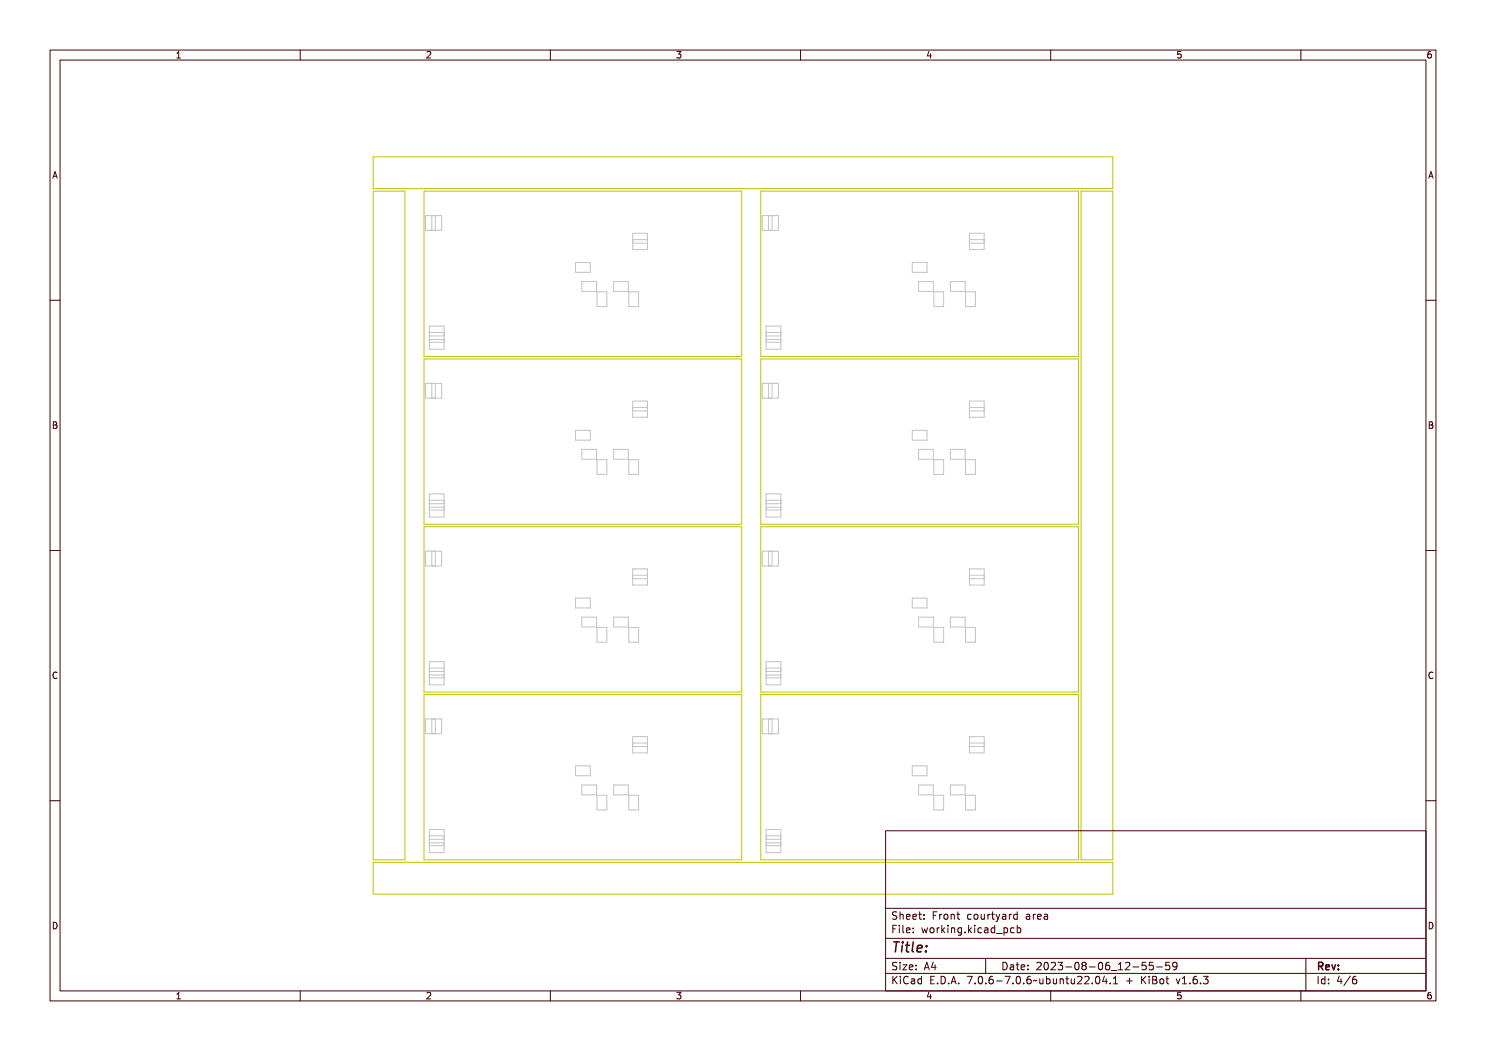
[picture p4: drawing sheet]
<svg xmlns="http://www.w3.org/2000/svg" width="297mm" height="210mm" viewBox="0 0 297 210" stroke-linecap="round" stroke-linejoin="round" font-family="sans-serif">
<defs><g id="words">
<text font-size="2.7" fill="#480000" x="178" y="190.3">Title:</text>
<g font-size="2" fill="#480000">
<text x="178" y="183.7">Sheet: Front courtyard area</text>
<text x="178" y="186.5">File: working.kicad_pcb</text>
<text x="178" y="193.9">Size: A4</text>
<text x="178" y="196.6">KiCad E.D.A. 7.0.6-7.0.6~ubuntu22.04.1 + KiBot v1.6.3</text>
<text x="200" y="193.9">Date: 2023-08-06_12-55-59</text>
<text x="263" y="196.6">Id: 4/6</text>
<text x="263" y="193.9">Rev:</text>
</g>
<g font-size="1.7" fill="#480000">
<text x="35" y="11.7">1</text>
<text x="85" y="11.7">2</text>
<text x="135" y="11.7">3</text>
<text x="185" y="11.7">4</text>
<text x="235" y="11.7">5</text>
<text x="285" y="11.7">6</text>
<text x="10.5" y="35.7">A</text>
<text x="285.5" y="35.7">A</text>
<text x="10.5" y="85.6">B</text>
<text x="285.5" y="85.6">B</text>
<text x="10.5" y="135.7">C</text>
<text x="285.5" y="135.7">C</text>
<text x="10.5" y="185.6">D</text>
<text x="285.5" y="185.6">D</text>
<text x="35" y="199.7">1</text>
<text x="85" y="199.7">2</text>
<text x="135" y="199.7">3</text>
<text x="185" y="199.7">4</text>
<text x="235" y="199.7">5</text>
<text x="285" y="199.7">6</text>
</g>
</g></defs>
<g fill="none" stroke="#c2c2c2" stroke-width=".2">
<path d="M85 43.1h3.3v2.9h-3.3zM86.3 43.1v2.9M87 43.1v2.9M115 52.5h3v1.9h-3zM116.3 56.3h2.9v1.9h-2.9zM119.3 58.3h2v3h-2zM122.6 56.3h3v1.9h-3zM125.7 58.3h1.9v3h-1.9zM126.5 46.6h2.9v3.3h-2.9zM126.5 48.6h2.9M126.5 47.9h2.9M152.3 43.1h3.3v2.9h-3.3z"/>
<path d="M153.6 43.1v2.9M154.3 43.1v2.9M182.3 52.5h3v1.9h-3zM183.6 56.3h3v1.9h-3zM186.6 58.3h2v3h-2zM190 56.3h2.9v1.9h-2.9zM193 58.3h1.9v3h-1.9zM193.8 46.6h2.9v3.3h-2.9zM193.8 48.6h2.9M193.8 47.9h2.9M85 76.6h3.3v3h-3.3zM85.8 65.2h3v4.6h-3z"/>
<path d="M85.8 67.1h3M85.8 68.4h3M85.8 66.4h3M85.8 67.8h3M86.3 76.6v3M87 76.6v3M152.3 76.6h3.3v3h-3.3zM153.1 65.2h3v4.6h-3zM153.1 67.1h3M153.1 68.4h3M153.1 66.4h3M153.1 67.8h3"/>
<path d="M153.6 76.6v3M154.3 76.6v3M85.8 98.7h3v4.6h-3zM85.8 100h3M115 86h3v2h-3zM116.3 89.8h2.9v2h-2.9zM119.3 91.8h2v3h-2zM122.6 89.8h3v2h-3zM125.7 91.8h1.9v3h-1.9zM126.5 80.1h2.9v3.3h-2.9zM126.5 82.1h2.9M126.5 81.4h2.9"/>
<path d="M153.1 98.7h3v4.6h-3zM153.1 100h3M182.3 86h3v2h-3zM183.6 89.8h3v2h-3zM186.6 91.8h2v3h-2zM190 89.8h2.9v2h-2.9zM193 91.8h1.9v3h-1.9zM193.8 80.1h2.9v3.3h-2.9zM193.8 82.1h2.9M193.8 81.4h2.9M85 110.1h3.3v3h-3.3zM85.8 100.7h3"/>
<path d="M85.8 101.4h3M85.8 101.9h3M86.3 110.1v3M87 110.1v3M115 119.5h3v2h-3zM126.5 113.7h2.9v3.2h-2.9zM126.5 115.6h2.9M126.5 114.9h2.9M152.3 110.1h3.3v3h-3.3zM153.1 100.7h3M153.1 101.4h3M153.1 101.9h3"/>
<path d="M153.6 110.1v3M154.3 110.1v3M182.3 119.5h3v2h-3zM193.8 113.7h2.9v3.2h-2.9zM193.8 115.6h2.9M193.8 114.9h2.9M85.8 135.5h3M85.8 132.2h3v4.6h-3zM85.8 133.5h3M85.8 134.9h3M85.8 134.2h3M116.3 123.3h2.9v2h-2.9z"/>
<path d="M119.3 125.4h2v2.9h-2zM122.6 123.3h3v2h-3zM125.7 125.4h1.9v2.9h-1.9zM153.1 135.5h3M153.1 133.5h3M153.1 132.2h3v4.6h-3zM153.1 134.9h3M153.1 134.2h3M183.6 123.3h3v2h-3zM186.6 125.4h2v2.9h-2zM190 123.3h2.9v2h-2.9zM193 125.4h1.9v2.9h-1.9z"/>
<path d="M85 143.7h3.3v2.9h-3.3zM86.3 143.7v2.9M87 143.7v2.9M115 153h3v2h-3zM116.3 156.9h2.9v1.9h-2.9zM119.3 158.9h2v2.9h-2zM122.6 156.9h3v1.9h-3zM125.7 158.9h1.9v2.9h-1.9zM126.5 147.2h2.9v3.2h-2.9zM126.5 149.2h2.9M126.5 148.5h2.9M152.3 143.7h3.3v2.9h-3.3z"/>
<path d="M153.6 143.7v2.9M154.3 143.7v2.9M182.3 153h3v2h-3zM183.6 156.9h3v1.9h-3zM186.6 158.9h2v2.9h-2zM190 156.9h2.9v1.9h-2.9zM193 158.9h1.9v2.9h-1.9zM193.8 147.2h2.9v3.2h-2.9zM193.8 149.2h2.9M193.8 148.5h2.9M85.8 165.7h3v4.7h-3zM85.8 169h3"/>
<path d="M85.8 167h3M85.8 167.7h3M85.8 168.4h3M153.1 165.7h3v4.7h-3zM153.1 169h3M153.1 167h3M153.1 167.7h3M153.1 168.4h3"/>
</g>
<path d="M74.6 31.3h147.8v6.4h-147.8zM74.6 38.2h6.3v133.6h-6.3zM84.7 38.2h63.5v33h-63.5zM152.1 38.2h63.5v33h-63.5zM216.1 38.2h6.3v133.6h-6.3zM84.7 71.7h63.5v33.1h-63.5zM152.1 71.7h63.5v33.1h-63.5zM84.7 105.3h63.5v33h-63.5zM152.1 105.3h63.5v33h-63.5zM84.7 138.8h63.5v33h-63.5zM152.1 138.8h63.5v33h-63.5zM74.6 172.3h147.8v6.4h-147.8z" fill="none" stroke="#c2c200" stroke-width=".2"/>
<g fill="none" stroke="#480000" stroke-width=".2">
<path d="M10 10h277v190h-277zM12 12h273v186h-273zM60 10v2M110 10v2M160 10v2M210 10v2M260 10v2M10 60h2M285 60h2M10 110h2M285 110h2M10 160h2"/>
<path d="M285 160h2M177 166h108v32h-108zM60 198v2M110 198v2M160 198v2M177 181.5h108M177 187.5h108M177 191.5h108M177 194.5h108M178.1 195.2h.2v.6l.6-.6h.3l-.6 .6 .6 .8h-.2l-.5-.7-.2 .2v.5h-.2zM178.2 185h.9v.2h-.7v.4h.6v.2h-.6v.7h-.2zM178.3 182.4l.5-.1h.2v.2a.31 .31 0 0 0-.5-.1 .31 .31 0 0 0 0 .5 .5 .5 0 0 1 .6 .6 .5 .5 0 0 1-.8 .2l-.1-.2a.34 .34 0 0 0 .4 .1 .34 .34 0 0 0 .1-.5 .47 .47 0 0 1-.5-.2 .47 .47 0 0 1 .1-.5z"/>
<path d="M178.3 192.5l.5-.1h.2v.2a.31 .31 0 0 0-.5-.1 .31 .31 0 0 0 0 .5 .5 .5 0 0 1 .6 .6 .5 .5 0 0 1-.8 .2l-.1-.2a.34 .34 0 0 0 .4 .1 .34 .34 0 0 0 .1-.5 .47 .47 0 0 1-.5-.2 .47 .47 0 0 1 .1-.5zM179.4 182.2h.2v.6a.35 .35 0 0 1 .4-.1 .35 .35 0 0 1 .2 .4v.6h-.2v-.8h-.4v.8h-.2zM179.5 185.4h.4v.9h.4v.2h-.9v-.2h.3v-.8h-.2zM179.5 192.8h.4v.9h.4v.1h-.9v-.1h.3v-.8h-.2zM179.5 195.6h.4v.9h.4v.1h-.9v-.1h.3v-.8h-.2zM179.7 184.9h.2v.3h-.2zM179.7 192.3h.2v.3h-.2zM179.7 195.1h.2v.3h-.2zM180.6 184.9h.4v1.3l.4 .1v.2l-.5-.2v-1.2h-.3zM180.6 192.8h.8l-.6 .9h.6v.1h-.8l.6-.9h-.6zM180.7 182.8l.1-.1a.49 .49 0 0 1 .5 0 .49 .49 0 0 1 .2 .5h-.8a.42 .42 0 0 0 .3 .4 .42 .42 0 0 0 .4-.1 .47 .47 0 0 1-.4 .3 .47 .47 0 0 1-.4-.3zM180.7 195.4a.4 .4 0 0 1 .4-.3 .4 .4 0 0 1 .4 .3 .56 .56 0 0 0-.8 .4 .56 .56 0 0 0 .5 .7l.3-.1a.43 .43 0 0 1-.5 .3 .43 .43 0 0 1-.4-.4v-.6z"/>
<path d="M180.8 182.9l.4-.1 .1 .3h-.6zM181.8 195.6l.3-.1a.43 .43 0 0 1 .5 .5v.6h-.1v-.1a.38 .38 0 0 1-.5 .2 .38 .38 0 0 1-.2-.5 .38 .38 0 0 1 .4-.2h.3a.35 .35 0 0 0-.3-.4 .35 .35 0 0 0-.4 .2zM181.9 182.8l.1-.1a.49 .49 0 0 1 .5 0 .49 .49 0 0 1 .2 .5h-.8a.42 .42 0 0 0 .3 .4 .42 .42 0 0 0 .5-.1 .47 .47 0 0 1-.5 .3 .47 .47 0 0 1-.4-.3zM181.9 185.5l.1-.1a.49 .49 0 0 1 .5 0 .49 .49 0 0 1 .2 .5h-.8a.42 .42 0 0 0 .3 .4 .42 .42 0 0 0 .5-.1 .47 .47 0 0 1-.5 .3 .47 .47 0 0 1-.4-.3zM181.9 192.9l.1-.1a.49 .49 0 0 1 .5 0 .49 .49 0 0 1 .2 .5h-.8a.42 .42 0 0 0 .3 .4 .42 .42 0 0 0 .5-.1 .47 .47 0 0 1-.5 .3 .47 .47 0 0 1-.4-.3zM182 196.2l.5-.1a.31 .31 0 0 1-.2 .4 .31 .31 0 0 1-.4-.1zM182 182.9l.4-.1 .1 .3h-.6zM182 185.6l.4-.1 .1 .3h-.6zM182 193l.4-.1 .1 .3h-.6zM183 195.7l.4-.2 .2 .2v-.6h.2v1.5h-.2v-.1a.42 .42 0 0 1-.5 .1 .42 .42 0 0 1-.2-.5zM183.2 195.8l.1-.1a.4 .4 0 0 1 .3 .4 .4 .4 0 0 1-.3 .4l-.2-.2zM183.2 182.3h.2v.4h.4v.1h-.4v.7l.4 .1v.1h-.4l-.1-.1-.1-.8h-.3v-.1h.3z"/>
<path d="M183.3 185.4h.2v.3h-.2zM183.3 186.2h.2v.3h-.2zM183.3 192.8h.2v.3h-.2zM183.3 193.6h.2v.2h-.2zM184.5 182.7h.2v.3h-.2zM184.5 183.5h.2v.2h-.2zM185.2 185.4h.2l.2 .8 .1-.5h.2l.2 .5 .1-.8h.2l-.2 1.1h-.2l-.2-.7-.2 .7h-.1zM185.4 195.2h.9v.2h-.7v.4h.6v.2h-.6v.5h.7v.1h-.9zM185.7 192.4h.2l.5 1.4h-.2l-.1-.3h-.5l-.1 .3h-.2zM185.8 192.6l.2 .7h-.4zM186.6 182.3h.9v.2h-.7v.4h.6v.2h-.6v.6h-.2zM186.8 185.6l.1-.1a.39 .39 0 0 1 .4 .4 .39 .39 0 0 1-.4 .4l-.1-.2z"/>
<path d="M186.9 196.4h.2v.2h-.2zM187.1 192.4h.2v.9h.2v.2h-.2v.3h-.2v-.3h-.6zM187.1 192.6v.7h-.4zM187.8 195.2a.76 .76 0 0 1 .9 .7 .76 .76 0 0 1-.9 .7zM188 195.4a.57 .57 0 0 1 .5 .5 .57 .57 0 0 1-.5 .6zM188 182.7h.2v.2v-.1a.29 .29 0 0 1 .3-.2 .29 .29 0 0 1 .3 .3 .37 .37 0 0 0-.5-.1 .37 .37 0 0 0-.1 .4v.5h-.2zM188 185.4h.2v.2v-.1a.29 .29 0 0 1 .3-.2 .29 .29 0 0 1 .3 .3 .37 .37 0 0 0-.5-.1 .37 .37 0 0 0-.1 .4v.6h-.2zM189.1 184.9h.1v.9l.5-.4h.2l-.4 .4 .5 .7h-.2l-.4-.6-.2 .1v.5h-.1zM189.2 182.9l.1-.1a.39 .39 0 0 1 .4 .4 .39 .39 0 0 1-.4 .4l-.1-.2zM189.3 196.4h.3v.2h-.3zM190.2 182.7h.2v.1a.35 .35 0 0 1 .4-.1 .35 .35 0 0 1 .3 .4v.6h-.2l-.1-.8h-.3l-.1 .8h-.2zM190.3 185.4h.4v.9h.4v.2h-.9v-.2h.4v-.8h-.3z"/>
<path d="M190.5 195.2h.3l.4 1.4h-.2l-.1-.3h-.5l-.1 .3h-.2zM190.6 184.9h.1v.3h-.1zM190.6 195.4l.2 .7h-.4zM191.4 185.4h.2v.1a.35 .35 0 0 1 .4-.1 .35 .35 0 0 1 .3 .4v.7h-.2l-.1-.9h-.3l-.1 .9h-.2zM191.7 182.3h.1v.4h.4v.1h-.4v.7l.4 .1v.1h-.4l-.1-.1v-.8h-.3v-.1h.3zM191.7 196.4h.3v.2h-.3zM192.7 185.5l.3-.2 .3 .2v-.1h.2v1a.53 .53 0 0 1-.8 .4v-.2a.36 .36 0 0 0 .4 .1 .36 .36 0 0 0 .2-.4l-.1 .1a.53 .53 0 0 1-.7-.3 .53 .53 0 0 1 .2-.6zM192.8 185.6l.1-.1a.39 .39 0 0 1 .4 .4 .39 .39 0 0 1-.4 .4l-.1-.2zM193.8 195.2h.9l-.5 1.4h-.2l.5-1.2h-.7zM194 182.8a.39 .39 0 0 1 .4-.2 .39 .39 0 0 1 .3 .3 .4 .4 0 0 0-.6 0 .4 .4 0 0 0 0 .6 .4 .4 0 0 0 .6 0 .45 .45 0 0 1-.6 .3 .45 .45 0 0 1-.3-.6zM194.1 186.2h.3v.3h-.3zM195.1 184.9h.2v.9l.4-.4h.3l-.5 .4 .5 .7h-.2l-.4-.6-.1 .1v.5h-.2z"/>
<path d="M195.2 182.9l.1-.1a.39 .39 0 0 1 .4 .4 .39 .39 0 0 1-.4 .4l-.1-.2zM195.3 196.4h.3v.2h-.3zM196.2 182.7h.2v.8l.2 .1 .3-.2v-.7h.2v1h-.2v-.1a.35 .35 0 0 1-.4 .2 .35 .35 0 0 1-.3-.5zM196.3 185.4h.5v.9h.3v.2h-.9v-.2h.4v-.8h-.3zM196.3 195.4a.57 .57 0 0 1 .7 0 .57 .57 0 0 1 .1 .8 .5 .5 0 0 1-.6 .5 .5 .5 0 0 1-.3-.8zM196.5 195.4a.61 .61 0 0 1 .4 1l-.1 .1a.61 .61 0 0 1-.4-1zM196.6 184.9h.2v.3h-.2zM197 191.5v3M197.6 185.5a.39 .39 0 0 1 .4-.2 .39 .39 0 0 1 .3 .3 .4 .4 0 0 0-.6 0 .4 .4 0 0 0 0 .6 .4 .4 0 0 0 .6 0 .45 .45 0 0 1-.6 .3 .45 .45 0 0 1-.3-.6zM197.6 182.7h.2v.2v-.1a.29 .29 0 0 1 .4-.2 .29 .29 0 0 1 .2 .3 .37 .37 0 0 0-.4-.1 .37 .37 0 0 0-.2 .4v.5h-.2zM197.7 196.4h.3v.2h-.3zM198.7 185.4l.2-.1a.43 .43 0 0 1 .6 .5v.7h-.2v-.2a.38 .38 0 0 1-.5 .2 .38 .38 0 0 1-.2-.5 .38 .38 0 0 1 .5-.2h.2a.35 .35 0 0 0-.3-.4 .35 .35 0 0 0-.3 .2z"/>
<path d="M198.7 195.4a.38 .38 0 0 1 .4-.3 .38 .38 0 0 1 .3 .3 .43 .43 0 0 0-.5 0 .43 .43 0 0 0-.1 .5 .46 .46 0 0 1 .7 .1 .46 .46 0 0 1-.2 .6 .46 .46 0 0 1-.7-.2zM198.8 186l.5-.1a.31 .31 0 0 1-.1 .4 .31 .31 0 0 1-.4-.1zM198.9 182.3h.2v.4h.4v.1h-.4v.7l.4 .1v.1h-.4l-.2-.1v-.8h-.3v-.1h.3zM199.8 182.7h.1l.4 .8 .3-.8h.2l-.3 .7a.68 .68 0 0 1-.7 .8l.4-.5zM199.9 185.5l.3-.2 .3 .2v-.6h.2v1.6h-.2v-.2a.42 .42 0 0 1-.5 .1 .42 .42 0 0 1-.2-.5zM200 196h.5v.2h-.5zM200 185.6l.1-.1a.39 .39 0 0 1 .4 .4 .39 .39 0 0 1-.4 .4l-.1-.2zM200.1 192.4a.76 .76 0 0 1 1 .7 .76 .76 0 0 1-1 .7zM200.3 192.6a.57 .57 0 0 1 .6 .5 .57 .57 0 0 1-.6 .6zM200.9 186.8l1.2 .1zM201 195.2h.9l-.5 1.4h-.2l.5-1.2h-.7zM201.1 182.7l.2-.1a.43 .43 0 0 1 .6 .5v.6h-.2v-.1a.38 .38 0 0 1-.5 .2 .38 .38 0 0 1-.2-.5 .38 .38 0 0 1 .5-.2h.2a.35 .35 0 0 0-.2-.4 .35 .35 0 0 0-.4 .2z"/>
<path d="M201.2 183.3l.5-.1a.31 .31 0 0 1-.1 .4 .31 .31 0 0 1-.4-.1zM201.4 192.8l.3-.1a.43 .43 0 0 1 .5 .5v.6h-.1v-.1a.38 .38 0 0 1-.5 .2 .38 .38 0 0 1-.2-.5 .38 .38 0 0 1 .4-.2h.3a.35 .35 0 0 0-.3-.4 .35 .35 0 0 0-.4 .2zM201.6 193.4l.5-.1a.31 .31 0 0 1-.2 .4 .31 .31 0 0 1-.4-.1zM202.2 185.4h.2v.1a.53 .53 0 0 1 .8 .3 .53 .53 0 0 1-.6 .7l-.2-.2v.6h-.2zM202.4 182.7h.2v.2l.1-.1a.29 .29 0 0 1 .3-.2 .29 .29 0 0 1 .2 .3 .37 .37 0 0 0-.4-.1 .37 .37 0 0 0-.2 .4v.5h-.2zM202.5 185.6l.1-.1a.4 .4 0 0 1 .4 .4 .4 .4 0 0 1-.4 .4l-.2-.2zM202.5 196.4h.3v.2h-.3zM202.8 192.4h.2v.4h.4v.1h-.4v.7l.4 .1v.1h-.4l-.2-.1v-.8h-.3v-.1h.3zM203.5 182.8l.3-.2 .3 .2v-.6h.2v1.5h-.2v-.1a.42 .42 0 0 1-.5 .1 .42 .42 0 0 1-.2-.5zM203.5 195.4a.57 .57 0 0 1 .8 0 .57 .57 0 0 1 0 .8 .5 .5 0 0 1-.6 .5 .5 .5 0 0 1-.3-.8zM203.6 185.5a.39 .39 0 0 1 .4-.2 .39 .39 0 0 1 .3 .3 .4 .4 0 0 0-.5 0 .4 .4 0 0 0 0 .6 .4 .4 0 0 0 .5 0 .45 .45 0 0 1-.6 .3 .45 .45 0 0 1-.2-.6zM203.6 182.9l.1-.1a.4 .4 0 0 1 .4 .4 .4 .4 0 0 1-.4 .4l-.1-.2z"/>
<path d="M203.7 195.4a.61 .61 0 0 1 .4 1l-.1 .1a.61 .61 0 0 1-.3-1zM203.9 192.9l.1-.1a.49 .49 0 0 1 .5 0 .49 .49 0 0 1 .2 .5h-.8a.42 .42 0 0 0 .3 .4 .42 .42 0 0 0 .5-.1 .47 .47 0 0 1-.5 .3 .47 .47 0 0 1-.4-.3zM204 193l.4-.1 .1 .3h-.6zM204.7 184.9h.1v.6a.53 .53 0 0 1 .8 .3 .53 .53 0 0 1-.6 .7l-.2-.2v.2h-.1zM204.9 185.6l.1-.1a.39 .39 0 0 1 .4 .4 .39 .39 0 0 1-.4 .4l-.1-.2zM204.9 196.4h.3v.2h-.3zM205.3 192.8h.2v.3h-.2zM205.3 193.6h.2v.2h-.2zM205.9 182.7l.3-.1a.43 .43 0 0 1 .5 .5v.6h-.2v-.1a.38 .38 0 0 1-.5 .2 .38 .38 0 0 1-.2-.5 .38 .38 0 0 1 .5-.2h.2a.35 .35 0 0 0-.2-.4 .35 .35 0 0 0-.4 .2zM205.9 195.4a.38 .38 0 0 1 .4-.3 .38 .38 0 0 1 .3 .3 .43 .43 0 0 0-.5 0 .43 .43 0 0 0-.1 .5 .46 .46 0 0 1 .7 .1 .46 .46 0 0 1-.2 .6 .46 .46 0 0 1-.6-.2zM206.1 183.3l.4-.1a.31 .31 0 0 1-.1 .4 .31 .31 0 0 1-.4-.1zM207 196l1-.1a.49 .49 0 0 1-.8 .1l-.2 .2z"/>
<path d="M207.2 182.7h.2v.2l.1-.1a.29 .29 0 0 1 .3-.2 .29 .29 0 0 1 .2 .3 .37 .37 0 0 0-.4-.1 .37 .37 0 0 0-.2 .4v.5h-.2zM207.4 192.5a.53 .53 0 0 1 .8 .1 .53 .53 0 0 1-.3 .7l-.3 .4h.7v.1h-.9l.3-.5a.4 .4 0 0 0 .3-.4 .4 .4 0 0 0-.3-.4l-.3 .2zM208.3 195.6h.1l.1 .8 .2 .1 .2-.2v-.7h.2v1h-.2v-.1a.35 .35 0 0 1-.4 .2 .35 .35 0 0 1-.2-.5zM208.3 182.8l.2-.1a.49 .49 0 0 1 .5 0 .49 .49 0 0 1 .2 .5h-.8a.42 .42 0 0 0 .3 .4 .42 .42 0 0 0 .4-.1 .47 .47 0 0 1-.4 .3 .47 .47 0 0 1-.4-.3zM208.5 182.9l.3-.1 .2 .3h-.6zM208.7 192.6a.57 .57 0 0 1 .7 0 .57 .57 0 0 1 .1 .8 .5 .5 0 0 1-.6 .5 .5 .5 0 0 1-.3-.8zM208.9 192.6a.61 .61 0 0 1 .3 1l-.1 .1a.61 .61 0 0 1-.3-1zM209.5 195.1h.2v.6a.53 .53 0 0 1 .7 .3 .53 .53 0 0 1-.6 .7l-.1-.2v.1h-.2zM209.5 182.7l.3-.1a.43 .43 0 0 1 .5 .5v.6h-.2v-.1a.38 .38 0 0 1-.5 .2 .38 .38 0 0 1-.2-.5 .38 .38 0 0 1 .5-.2h.2a.35 .35 0 0 0-.2-.4 .35 .35 0 0 0-.4 .2zM209.7 183.3l.4-.1a.31 .31 0 0 1-.1 .4 .31 .31 0 0 1-.4-.1zM209.7 195.8l.1-.1a.4 .4 0 0 1 .4 .4 .4 .4 0 0 1-.4 .4l-.1-.2zM209.8 192.5a.53 .53 0 0 1 .8 .1 .53 .53 0 0 1-.3 .7l-.3 .4h.7v.1h-.9l.3-.5a.4 .4 0 0 0 .3-.4 .4 .4 0 0 0-.3-.4l-.3 .2z"/>
<path d="M210 198v2M210.7 195.6h.2v.8l.2 .1 .2-.2v-.7h.2v1h-.2v-.1a.35 .35 0 0 1-.4 .2 .35 .35 0 0 1-.2-.5zM211 192.4a.46 .46 0 0 1 .6 0 .46 .46 0 0 1 .1 .6l-.1 .1a.47 .47 0 0 1 .2 .7 .47 .47 0 0 1-.7 0l-.1-.2a.35 .35 0 0 0 .5 .1 .35 .35 0 0 0 0-.5h-.3v-.2a.29 .29 0 0 0 .4-.1 .29 .29 0 0 0-.1-.4 .29 .29 0 0 0-.4 .1h-.1zM211.9 195.6h.2v.1a.35 .35 0 0 1 .4-.1 .35 .35 0 0 1 .2 .4v.6h-.2v-.8h-.4v.8h-.2zM212.4 193.2h.5v.2h-.5zM213.3 195.2h.2v.4h.4v.1h-.4v.7l.4 .1v.1h-.4l-.2-.1v-.8h-.3v-.1h.3zM213.5 192.6a.57 .57 0 0 1 .7 0 .57 .57 0 0 1 .1 .8 .5 .5 0 0 1-.6 .5 .5 .5 0 0 1-.3-.8zM213.7 192.6a.61 .61 0 0 1 .3 1v.1a.61 .61 0 0 1-.4-1zM214.3 195.6h.2v.8l.2 .1 .2-.2v-.7h.2v1h-.2v-.1a.35 .35 0 0 1-.4 .2 .35 .35 0 0 1-.2-.5zM214.7 192.5a.41 .41 0 0 1 .7-.1 .41 .41 0 0 1-.2 .7 .42 .42 0 0 1 .2 .6 .42 .42 0 0 1-.7 0 .42 .42 0 0 1 .2-.6l-.3-.2zM215.5 195.3a.53 .53 0 0 1 .8 .1 .53 .53 0 0 1-.3 .7l-.3 .4h.6v.1h-.9l.4-.5a.4 .4 0 0 0 .3-.4 .4 .4 0 0 0-.3-.4l-.3 .2zM216 193.2h.5v.2h-.5z"/>
<path d="M216.7 195.3a.53 .53 0 0 1 .8 .1 .53 .53 0 0 1-.3 .7l-.3 .4h.6v.1h-.9l.4-.5a.4 .4 0 0 0 .3-.4 .4 .4 0 0 0-.3-.4l-.3 .2zM217.1 192.6a.57 .57 0 0 1 .7 0 .57 .57 0 0 1 .1 .8 .5 .5 0 0 1-.6 .5 .5 .5 0 0 1-.3-.8zM217.3 192.6a.61 .61 0 0 1 .3 1v.1a.61 .61 0 0 1-.4-1zM218.2 196.4h.2v.2h-.2zM218.3 192.6a.38 .38 0 0 1 .4-.3 .38 .38 0 0 1 .3 .3 .43 .43 0 0 0-.5 0 .43 .43 0 0 0-.1 .5 .46 .46 0 0 1 .6 .1 .46 .46 0 0 1-.1 .6 .46 .46 0 0 1-.7-.2zM219.2 195.4a.57 .57 0 0 1 .7 0 .57 .57 0 0 1 .1 .8 .5 .5 0 0 1-.7 .5 .5 .5 0 0 1-.3-.8zM219.2 194.2l1.3 .1zM219.4 195.4a.61 .61 0 0 1 .3 1l-.1 .1a.61 .61 0 0 1-.3-1zM220.7 192.5l.5-.1v1.3h.3v.1h-.8v-.1h.3v-1.1h-.3zM220.8 195.2h.2v.9h.2v.2h-.2v.3h-.2v-.3h-.6zM220.8 195.4v.7h-.4zM221.8 196.4h.2v.2h-.2z"/>
<path d="M221.8 192.5a.53 .53 0 0 1 .8 .1 .53 .53 0 0 1-.3 .7l-.3 .4h.7v.1h-.9l.3-.5a.4 .4 0 0 0 .4-.4 .4 .4 0 0 0-.4-.4l-.3 .2zM222.8 195.3l.5-.1v1.3h.3v.1h-.8v-.1h.3v-1.1h-.3zM223.2 193.2h.5v.2h-.5zM224.3 192.4h.7v.2h-.6v.3a.53 .53 0 0 1 .7 .7 .53 .53 0 0 1-.9 .2v-.2a.38 .38 0 0 0 .5 .1 .38 .38 0 0 0 .1-.5 .38 .38 0 0 0-.5-.1zM225.4 195.5h.2v.4h.4v.2h-.4v.4h-.2v-.4h-.4v-.2h.4zM225.5 192.4h.7v.2h-.6v.3a.53 .53 0 0 1 .7 .7 .53 .53 0 0 1-.9 .2v-.2a.38 .38 0 0 0 .6 .1 .38 .38 0 0 0 0-.5 .38 .38 0 0 0-.5-.1zM226.8 193.2h.5v.2h-.5zM227.5 195.2h.2v.6l.6-.6h.2l-.6 .6 .6 .8h-.2l-.5-.7-.1 .2v.5h-.2zM227.9 192.4h.7v.2h-.5v.3a.53 .53 0 0 1 .6 .7 .53 .53 0 0 1-.9 .2v-.2a.38 .38 0 0 0 .6 .1 .38 .38 0 0 0 0-.5 .38 .38 0 0 0-.5-.1zM228.8 195.6h.4v.9h.4v.1h-.9v-.1h.4v-.8h-.3zM229.1 195.1h.1v.3h-.1zM229.1 192.5a.53 .53 0 0 1 .7 0 .53 .53 0 0 1 .1 .6 .6 .6 0 0 1-.1 .6 .6 .6 0 0 1-.7 .1v-.2a.43 .43 0 0 0 .5 0 .43 .43 0 0 0 .2-.4 .47 .47 0 0 1-.7 0 .47 .47 0 0 1 0-.7z"/>
<path d="M229.9 195.2h.4a.35 .35 0 0 1 .5 .2 .35 .35 0 0 1-.3 .5 .41 .41 0 0 1 .3 .5 .41 .41 0 0 1-.5 .2h-.4zM230.1 196h.2a.27 .27 0 0 1 .3 .2 .27 .27 0 0 1-.3 .3h-.2zM230.1 195.4h.2a.23 .23 0 0 1 .3 .2 .23 .23 0 0 1-.3 .2h-.2zM231.2 193.2h1.1M231.3 195.8l.1-.1a.39 .39 0 0 1 .4 .4 .39 .39 0 0 1-.4 .4l-.1-.2zM232.6 195.2h.1v.4h.4v.1h-.4l.1 .7 .3 .1v.1h-.3l-.2-.1v-.8h-.3v-.1h.3zM233.7 192.3h-.7v.7l.2-.1h.5l.1 .2-.1 .5-.2 .2-.5-.2M234.6 195.6h.2l.3 .9 .4-.9h.2l-.4 1h-.3zM235.2 192.9l-.2 .3h-.3l-.3-.3 .1-.5 .5-.1 .2 .1a.99 .99 0 0 1-.4 1.4h-.3M236 195.3l.5-.1v1.3h.3v.1h-.8v-.1h.3v-1.1h-.3zM237.4 196.4h.3v.2h-.3zM238.4 195.4a.38 .38 0 0 1 .4-.3 .38 .38 0 0 1 .3 .3 .43 .43 0 0 0-.5 0 .43 .43 0 0 0-.1 .5 .46 .46 0 0 1 .7 .1 .46 .46 0 0 1-.2 .6 .46 .46 0 0 1-.7-.2z"/>
<path d="M239.8 196.4h.3v.2h-.3zM240.7 195.2a.46 .46 0 0 1 .6 0 .46 .46 0 0 1 .1 .6l-.1 .1a.47 .47 0 0 1 .2 .7 .47 .47 0 0 1-.7 0l-.1-.2a.35 .35 0 0 0 .5 .1 .35 .35 0 0 0 0-.5l-.3-.1v-.1a.29 .29 0 0 0 .4-.1 .29 .29 0 0 0-.1-.4 .29 .29 0 0 0-.4 .1h-.1zM260 198v2M261 191.5v6.5M263.2 195.2h.8v.2h-.3v1.1h.3v.1h-.8v-.1h.3v-1.1h-.3zM264.4 195.7l.3-.2 .3 .2v-.6h.2v1.5h-.2v-.1a.42 .42 0 0 1-.5 .1 .42 .42 0 0 1-.2-.5zM264.6 195.8l.1-.1a.4 .4 0 0 1 .3 .4 .4 .4 0 0 1-.3 .4l-.2-.2zM265.9 195.6h.2v.3h-.2zM265.9 196.4h.2v.2h-.2zM268.5 195.2h.2v.9h.2v.2h-.2v.3h-.2v-.3h-.6zM268.5 195.4v.7h-.4zM269.9 195.2h.2l-.8 1.6h-.2z"/>
<path d="M270.5 195.4a.38 .38 0 0 1 .4-.3 .38 .38 0 0 1 .3 .3 .43 .43 0 0 0-.5 0 .43 .43 0 0 0-.2 .5 .46 .46 0 0 1 .7 .1 .46 .46 0 0 1-.2 .6 .46 .46 0 0 1-.6-.2z"/>
<circle cx="187" cy="185.9" r=".53"/>
<circle cx="189.4" cy="183.2" r=".53"/>
<circle cx="195.4" cy="183.2" r=".53"/>
<circle cx="196.7" cy="195.9" r=".13"/>
<circle cx="199.1" cy="196.2" r=".32"/>
<circle cx="203.9" cy="195.9" r=".13"/>
<circle cx="206.3" cy="196.2" r=".32"/>
<circle cx="209" cy="193.1" r=".13"/>
<circle cx="213.8" cy="193.1" r=".13"/>
<circle cx="215" cy="193.4" r=".29"/>
<circle cx="215" cy="192.8" r=".25"/>
<circle cx="217.4" cy="193.1" r=".13"/>
<circle cx="218.7" cy="193.4" r=".32"/>
<circle cx="219.5" cy="195.9" r=".13"/>
<circle cx="229.4" cy="192.9" r=".32"/>
<circle cx="231.5" cy="196.1" r=".53"/>
<circle cx="238.8" cy="196.2" r=".32"/>
<circle cx="270.9" cy="196.2" r=".32"/>
</g>
<g fill="none" stroke="#480000" stroke-width=".3">
<path d="M178.1 188.4h1.4v.2h-.6v1.7h-.2v-1.7h-.6zM179.9 188.8h.7v1.3h.4v.2h-1.2v-.2h.5v-1.1h-.4zM180.3 188.3h.3v.3h-.3zM181.8 188.4h.2v.4h.6v.2h-.6v1l.6 .1v.2a.55 .55 0 0 1-.8-.5v-.8h-.4v-.2h.4zM183 188.3h.6l.1 1.6 .1 .2h.4v.2a.54 .54 0 0 1-.8-.5v-1.4h-.4zM184.8 189a.65 .65 0 0 1 .8-.1 .65 .65 0 0 1 .3 .7h-1.1a.56 .56 0 0 0 .4 .5 .56 .56 0 0 0 .6-.1v.2a.81 .81 0 0 1-1.1-.1 .81 .81 0 0 1 .1-1.1zM185 189.1l.4-.1 .2 .4h-.8zM186.7 188.9h.3v.4h-.3zM186.7 189.9h.3v.4h-.3zM263.1 192.4a.73 .73 0 0 1 .9 .2v.3l-.3 .3 .5 .6h-.2l-.3-.4-.2-.2h-.2v.6h-.2zM263.3 192.6h.2a.26 .26 0 0 1 .3 .2 .26 .26 0 0 1-.2 .3h-.3zM264.5 192.9l.1-.1a.49 .49 0 0 1 .5 0 .49 .49 0 0 1 .2 .5h-.8a.42 .42 0 0 0 .3 .4 .42 .42 0 0 0 .4-.1 .47 .47 0 0 1-.4 .3 .47 .47 0 0 1-.4-.3z"/>
<path d="M264.6 193l.3-.1 .2 .3h-.6zM265.5 192.8h.2l.3 .9 .3-.9h.2l-.4 1h-.2zM267.1 192.8h.2v.3h-.2zM267.1 193.6h.2v.2h-.2z"/>
</g>
<use href="#words"/>
</svg>
